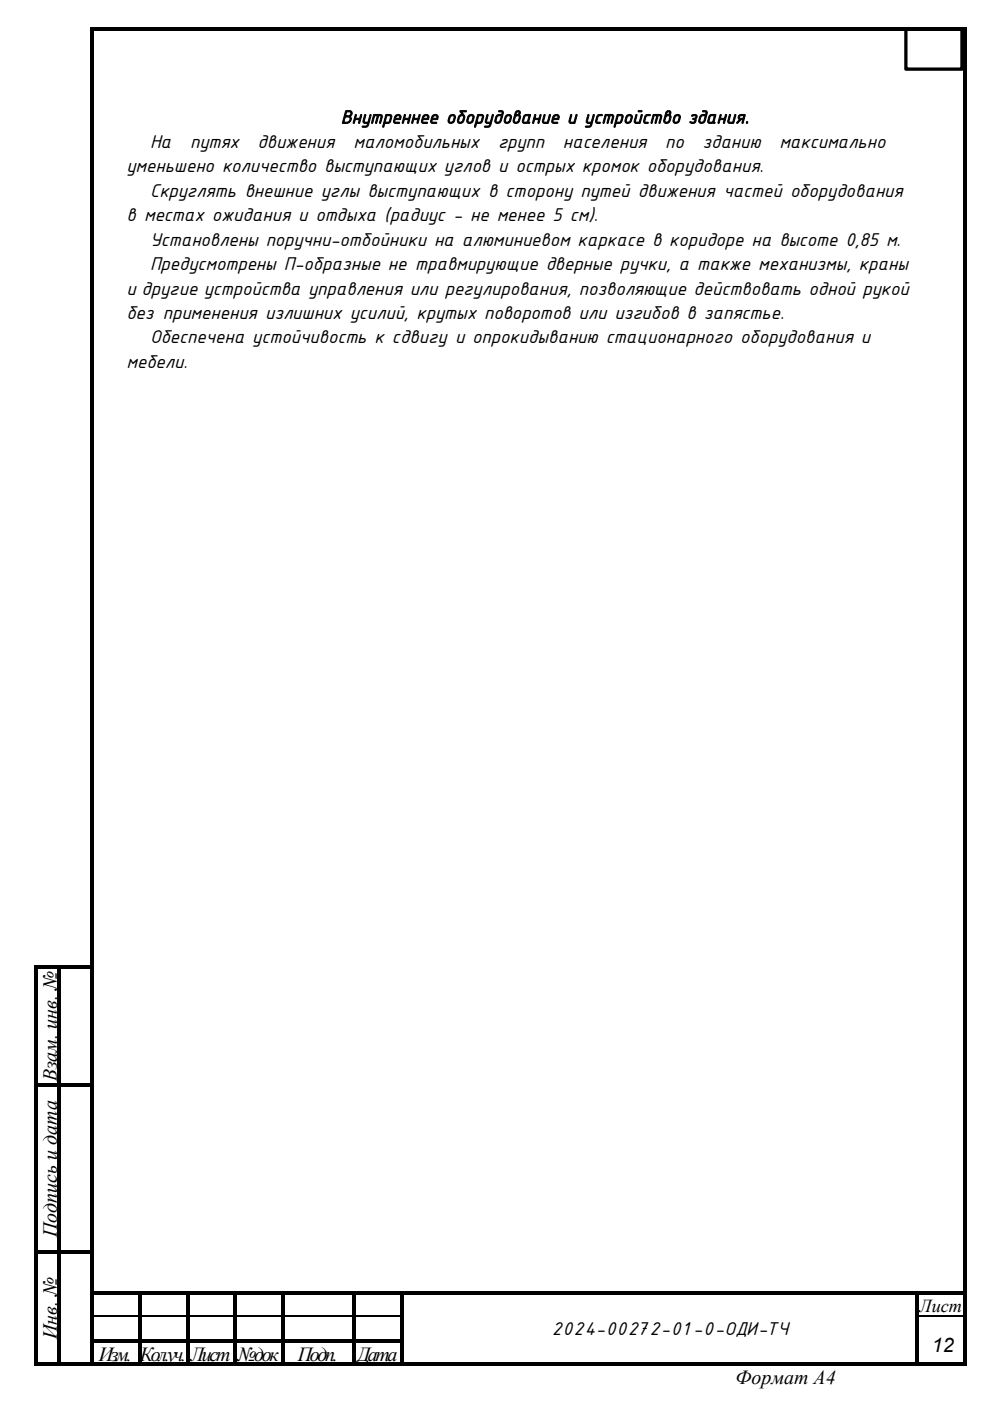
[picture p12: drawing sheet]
<svg xmlns="http://www.w3.org/2000/svg" width="210mm" height="297mm" viewBox="0 0 210 297" stroke-linecap="round" stroke-linejoin="round" font-family="sans-serif">
<defs><g id="words">
<g font-size="4.2">
<text x="72.3" y="26.2">Внутреннее оборудование и устройство здания.</text>
<text x="31.8" y="31.3">На</text>
<text x="40.3" y="31.3">путях</text>
<text x="54.7" y="31.3">движения</text>
<text x="74.9" y="31.3">маломобильных</text>
<text x="105.6" y="31.3">групп</text>
<text x="119.4" y="31.3">населения</text>
<text x="141.1" y="31.3">по</text>
<text x="149" y="31.3">зданию</text>
<text x="165.4" y="31.3">максимально</text>
<text x="26.8" y="36.5">уменьшено количество выступающих углов и острых кромок оборудования.</text>
<text x="31.8" y="41.7">Скруглять внешние углы выступающих в сторону путей движения частей оборудования</text>
<text x="26.8" y="46.9">в местах ожидания и отдыха (радиус - не менее 5 см).</text>
<text x="31.8" y="52.1">Установлены поручни-отбойники на алюминиевом каркасе в коридоре на высоте 0,85 м.</text>
<text x="31.8" y="57.3">Предусмотрены П-образные не травмирующие дверные ручки, а также механизмы, краны</text>
<text x="26.8" y="62.5">и другие устройства управления или регулирования, позволяющие действовать одной рукой</text>
<text x="26.8" y="67.6">без применения излишних усилий, крутых поворотов или изгибов в запястье.</text>
<text x="31.8" y="72.8">Обеспечена устойчивость к сдвигу и опрокидыванию стационарного оборудования и</text>
<text x="26.8" y="78">мебели.</text>
<text x="12.1" y="229.3" transform="rotate(-90 12.1 229.3)">Взам. инв. №</text>
<text x="12.1" y="262.3" transform="rotate(-90 12.1 262.3)">Подпись и дата</text>
<text x="12.1" y="283.9" transform="rotate(-90 12.1 283.9)">Инв. №</text>
<text x="116.9" y="283">2024-00272-01-0-ОДИ-ТЧ</text>
<text x="197.7" y="286.6">12</text>
<text x="20.9" y="288.6">Изм.</text>
<text x="29.6" y="288.6">Кол.уч.</text>
<text x="40.4" y="288.6">Лист</text>
<text x="50.4" y="288.6">№док</text>
<text x="63.1" y="288.6">Подп.</text>
<text x="75.8" y="288.6">Дата</text>
<text x="156" y="293.5">Формат А4</text>
</g>
<text font-size="3.9" x="195" y="278.1">Лист</text>
</g></defs>
<g fill="#000">
<path d="M19.2 5.8h.8v.8h-.8zM19.2 5.8h185v.8h-185zM204.2 5.8h.8v.8h-.8zM7.2 204.7h.8v.8h-.8zM7.2 204.7h5v.8h-5zM12.2 204.7h.8v.8h-.8zM13 204.7h6.2v.8h-6.2zM19.2 6.6h.8v198.1h-.8zM19.2 204.7h.8v.8h-.8zM204.2 6.6h.8v198.1h-.8zM204.2 204.7h.8v.8h-.8zM7.2 205.5h.8v24.2h-.8z"/>
<path d="M7.2 229.7h.8v.8h-.8zM8 229.7h4.2v.8h-4.2zM12.2 205.5h.8v24.2h-.8zM12.2 229.7h.8v.8h-.8zM13 229.7h6.2v.8h-6.2zM19.2 205.5h.8v24.2h-.8zM19.2 229.7h.8v.8h-.8zM204.2 205.5h.8v24.2h-.8zM204.2 229.7h.8v.8h-.8zM7.2 230.5h.8v34.5h-.8zM7.2 265h.8v.8h-.8zM7.2 265.8h.8v7.9h-.8z"/>
<path d="M7.2 273.7h.8v.8h-.8zM7.2 274.5h.8v4.3h-.8zM7.2 278.8h.8v.8h-.8zM8 265h4.2v.8h-4.2zM12.2 230.5h.8v34.5h-.8zM12.2 265h.8v.8h-.8zM12.2 265.8h.8v7.9h-.8zM12.2 273.7h.8v.8h-.8zM12.2 274.5h.8v4.3h-.8zM12.2 278.8h.8v.8h-.8zM13 265h6.2v.8h-6.2zM19.2 230.5h.8v34.5h-.8z"/>
<path d="M19.2 265h.8v.8h-.8zM19.2 265.8h.8v7.9h-.8zM19.2 273.7h.8v.8h-.8zM19.2 274.5h.8v4.3h-.8zM19.2 278.8h.8v.8h-.8zM20 273.7h9.3v.8h-9.3zM29.3 273.7h.8v.8h-.8zM29.3 274.5h.8v4.3h-.8zM29.3 278.8h.8v.8h-.8zM30.1 273.7h9.3v.8h-9.3zM39.4 273.7h.8v.8h-.8zM39.4 274.5h.8v4.3h-.8z"/>
<path d="M39.4 278.8h.8v.8h-.8zM40.2 273.7h9.3v.8h-9.3zM49.5 273.7h.8v.8h-.8zM49.5 274.5h.8v4.3h-.8zM49.5 278.8h.8v.8h-.8zM50.3 273.7h9.3v.8h-9.3zM59.6 273.7h.8v.8h-.8zM59.6 274.5h.8v4.3h-.8zM59.6 278.8h.8v.8h-.8zM60.4 273.7h14.4v.8h-14.4zM74.8 273.7h.8v.8h-.8zM74.8 274.5h.8v4.3h-.8z"/>
<path d="M74.8 278.8h.8v.8h-.8zM75.6 273.7h9.3v.8h-9.3zM84.9 273.7h.8v.8h-.8zM84.9 274.5h.8v4.3h-.8zM84.9 278.8h.8v.8h-.8zM85.7 273.7h108.4v.8h-108.4zM194.1 273.7h.8v.8h-.8zM194.1 274.5h.8v4.3h-.8zM194.1 278.8h.8v.8h-.8zM194.9 273.7h9.3v.8h-9.3zM204.2 230.5h.8v34.5h-.8zM204.2 265h.8v.8h-.8z"/>
<path d="M204.2 265.8h.8v7.9h-.8zM204.2 273.7h.8v.8h-.8zM204.2 274.5h.8v4.3h-.8zM204.2 278.8h.8v.8h-.8zM7.2 279.6h.8v4.3h-.8zM7.2 283.9h.8v.8h-.8zM7.2 284.7h.8v4.9h-.8zM7.2 288.8h5v.8h-5zM12.2 279.6h.8v4.3h-.8zM12.2 283.9h.8v.8h-.8zM12.2 284.7h.8v4.9h-.8zM13 288.8h6.2v.8h-6.2z"/>
<path d="M19.2 279.6h.8v4.3h-.8zM19.2 283.9h.8v.8h-.8zM19.2 284.7h.8v4.9h-.8zM20 283.9h9.3v.8h-9.3zM20 288.8h9.3v.8h-9.3zM29.3 279.6h.8v4.3h-.8zM29.3 283.9h.8v.8h-.8zM29.3 284.7h.8v4.9h-.8zM30.1 283.9h9.3v.8h-9.3zM30.1 288.8h9.3v.8h-9.3zM39.4 279.6h.8v4.3h-.8zM39.4 283.9h.8v.8h-.8z"/>
<path d="M39.4 284.7h.8v4.9h-.8zM40.2 283.9h9.3v.8h-9.3zM40.2 288.8h9.3v.8h-9.3zM49.5 279.6h.8v4.3h-.8zM49.5 283.9h.8v.8h-.8zM49.5 284.7h.8v4.9h-.8zM50.3 283.9h9.3v.8h-9.3zM50.3 288.8h9.3v.8h-9.3zM59.6 279.6h.8v4.3h-.8zM59.6 283.9h.8v.8h-.8zM59.6 284.7h.8v4.9h-.8zM60.4 283.9h14.4v.8h-14.4z"/>
<path d="M60.4 288.8h14.4v.8h-14.4zM74.8 279.6h.8v4.3h-.8zM74.8 283.9h.8v.8h-.8zM74.8 284.7h.8v4.9h-.8zM75.6 283.9h9.3v.8h-9.3zM75.6 288.8h9.3v.8h-9.3zM84.9 279.6h.8v4.3h-.8zM84.9 283.9h.8v.8h-.8zM84.9 284.7h.8v4.9h-.8zM85.7 288.8h108.4v.8h-108.4zM194.1 279.6h.8v4.3h-.8zM194.1 283.9h.8v.8h-.8z"/>
<path d="M194.1 284.7h.8v4.9h-.8zM194.9 288.8h9.3v.8h-9.3zM204.2 279.6h.8v4.3h-.8zM204.2 283.9h.8v.8h-.8zM204.2 284.7h.8v4.9h-.8zM204.2 288.8h.8v.8h-.8z"/>
<path d="M191.8 5.9l.4-.1h12l.2 .3-.1 8.7-.3 .2h-12l-.2-.3zM192.2 6.5l.3-.4v8.6l-.3-.4h11.8l-.3 .4v-8.6l.3 .4z"/>
</g>
<path d="M20 278.9h9.3M30.1 278.9h9.3M40.2 278.9h9.3M50.3 278.9h9.3M60.4 278.9h14.4M75.6 278.9h9.3M194.9 278.9h9.3" fill="none" stroke="#000" stroke-width=".34"/>
<use href="#words"/>
</svg>
